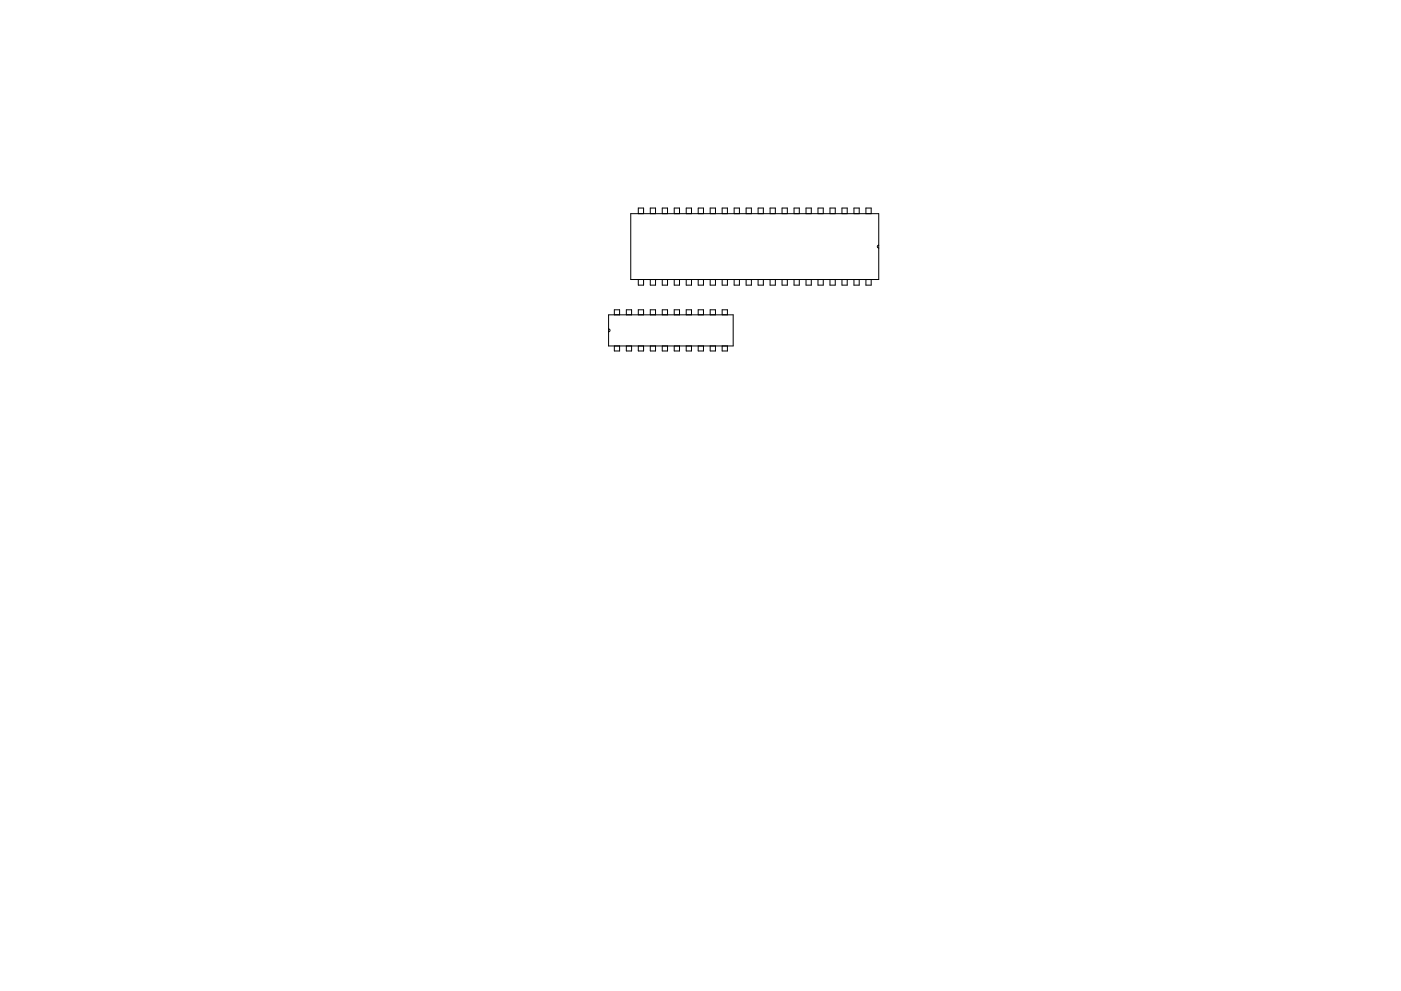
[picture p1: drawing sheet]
<svg xmlns="http://www.w3.org/2000/svg" width="297mm" height="210mm" viewBox="0 0 297 210" stroke-linecap="round" stroke-linejoin="round" font-family="sans-serif">
<g fill="none" stroke="#000" stroke-width=".21">
<path d="M133.7 45.3h52.6v14h-52.6zM135.3 45.3v-1.2h1.1v1.2M135.3 59.3v1.2h1.1v-1.2M137.9 45.3v-1.2h1.1v1.2M137.9 59.3v1.2h1.1v-1.2M140.4 45.3v-1.2h1.1v1.2M140.4 59.3v1.2h1.1v-1.2M143 45.3v-1.2h1.1v1.2M143 59.3v1.2h1.1v-1.2M145.5 45.3v-1.2h1.1v1.2M145.5 59.3v1.2h1.1v-1.2M148 45.3v-1.2h1.1v1.2"/>
<path d="M148 59.3v1.2h1.1v-1.2M150.6 45.3v-1.2h1.1v1.2M150.6 59.3v1.2h1.1v-1.2M153.1 45.3v-1.2h1.1v1.2M153.1 59.3v1.2h1.1v-1.2M155.7 45.3v-1.2h1.1v1.2M155.7 59.3v1.2h1.1v-1.2M158.2 45.3v-1.2h1.1v1.2M158.2 59.3v1.2h1.1v-1.2M160.7 45.3v-1.2h1.1v1.2M160.7 59.3v1.2h1.1v-1.2M163.3 45.3v-1.2h1.1v1.2"/>
<path d="M163.3 59.3v1.2h1.1v-1.2M165.8 45.3v-1.2h1.1v1.2M165.8 59.3v1.2h1.1v-1.2M168.4 45.3v-1.2h1.1v1.2M168.4 59.3v1.2h1.1v-1.2M170.9 45.3v-1.2h1.1v1.2M170.9 59.3v1.2h1.1v-1.2M173.4 45.3v-1.2h1.1v1.2M173.4 59.3v1.2h1.1v-1.2M176 45.3v-1.2h1.1v1.2M176 59.3v1.2h1.1v-1.2M178.5 45.3v-1.2h1.1v1.2"/>
<path d="M178.5 59.3v1.2h1.1v-1.2M181.1 45.3v-1.2h1.1v1.2M181.1 59.3v1.2h1.1v-1.2M183.6 45.3v-1.2h1.1v1.2M183.6 59.3v1.2h1.1v-1.2M186.3 52l-.3 .3 .3 .3M129 69.8l.3 .3-.3 .3M129 66.8h26.4v6.6h-26.4zM130.3 66.8v-1.1h1.1v1.1M130.3 73.4v1.1h1.1v-1.1M132.8 73.4v1.1h1.1v-1.1M132.8 66.8v-1.1h1.1v1.1"/>
<path d="M135.3 66.8v-1.1h1.1v1.1M135.3 73.4v1.1h1.1v-1.1M137.9 66.8v-1.1h1.1v1.1M137.9 73.4v1.1h1.1v-1.1M140.4 66.8v-1.1h1.1v1.1M140.4 73.4v1.1h1.1v-1.1M143 66.8v-1.1h1.1v1.1M143 73.4v1.1h1.1v-1.1M145.5 66.8v-1.1h1.1v1.1M145.5 73.4v1.1h1.1v-1.1M148 66.8v-1.1h1.1v1.1M148 73.4v1.1h1.1v-1.1"/>
<path d="M150.6 66.8v-1.1h1.1v1.1M150.6 73.4v1.1h1.1v-1.1M153.1 66.8v-1.1h1.1v1.1M153.1 73.4v1.1h1.1v-1.1"/>
</g>
</svg>
